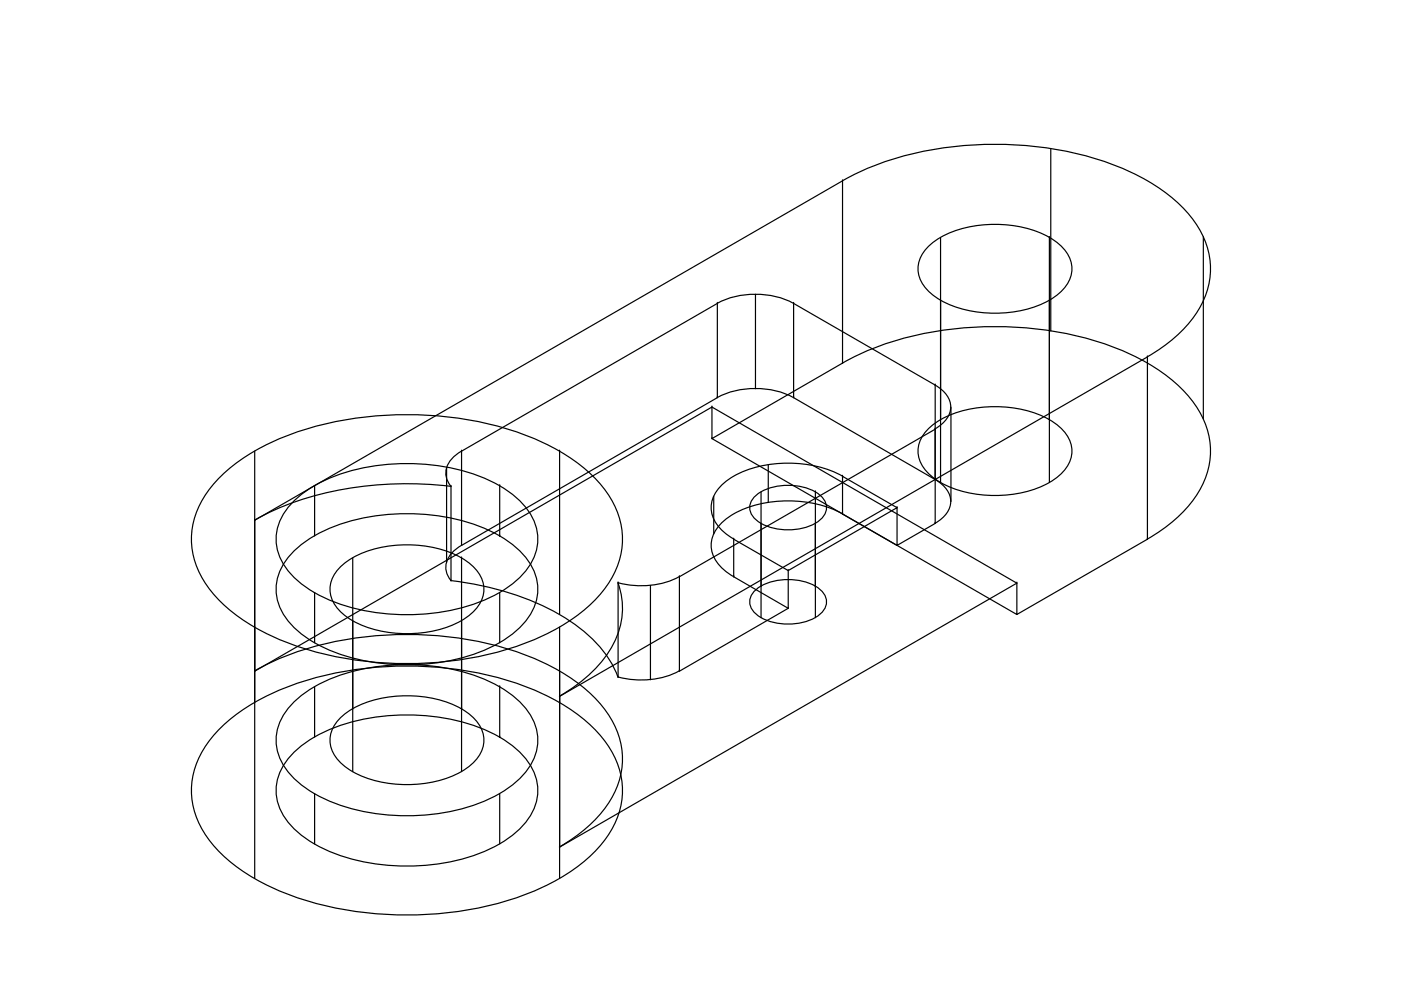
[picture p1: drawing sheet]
<svg xmlns="http://www.w3.org/2000/svg" width="297mm" height="210mm" viewBox="0 0 297 210" stroke-linecap="round" stroke-linejoin="round" font-family="sans-serif">
<!-- layer: 0 -->
<g fill="none" stroke="#000" stroke-width=".25">
<path d="M178.6 38.3h.1M178.6 38.3v38.7M178.6 38.3l-124.6 72M178.6 38.3a66.9 66.9 0 0 1 35.3-7.7 65.1 65.1 0 0 1 29.4 7.7 27.2 27.2 0 0 1 12.1 12.6 16.6 16.6 0 0 1-3 17.3 31.8 31.8 0 0 1-9.1 7.5M222.8 31.5v38.7M197.1 52a21.6 21.6 0 0 1 15.4-4.4 20.6 20.6 0 0 1 12.3 4.4 6.3 6.3 0 0 1 0 9.9 21.6 21.6 0 0 1-15.4 4.5 20.6 20.6 0 0 1-12.3-4.5 6.3 6.3 0 0 1 0-9.9zM199.4 50.4v51.9M222.5 50.4h.1M222.5 50.4v51.9M255.1 50.2v38.6M152.1 64.3a17.8 17.8 0 0 1 16.1 0M152.1 64.3v20l-54.2 31.3"/>
<path d="M152.1 64.3h.1M152.1 64.3l-54.2 31.4M160.2 62.4v20M168.3 64.3h.1M168.3 64.3l30 17.3M168.3 64.3v20M178.6 77l-27.7 16 64.7 37.3 27.7-16M178.6 77h.1M178.6 77a66.9 66.9 0 0 1 35.3-7.7 65.1 65.1 0 0 1 29.4 7.7 27.2 27.2 0 0 1 12.1 12.5 16.6 16.6 0 0 1-3 17.3 31.8 31.8 0 0 1-9.1 7.5M243.3 75.7h.1M243.3 75.7l-124.7 71.9M243.3 75.7v38.6"/>
<path d="M54 95.7v53.3M94.7 99.2v20M97.9 95.6a5.6 5.6 0 0 0-3.4 5.2l.6 1.5 .5 .8M97.9 95.7h.1M97.9 95.7v19.9M118.6 95.7h.1M118.6 95.7v34.6M150.9 93v-6.7l-96.9 56M150.9 86.3h.1M150.9 93h.1M150.9 86.3l64.7 37.3M152.1 84.3a17.8 17.8 0 0 1 16.1 0"/>
<path d="M152.1 84.3h.1M162.9 98.5v8M168.3 84.3h.1M168.3 84.3l30 17.4M197.1 90.7a21.6 21.6 0 0 1 15.4-4.4 20.6 20.6 0 0 1 12.3 4.4 6.3 6.3 0 0 1 0 9.9 21.6 21.6 0 0 1-15.4 4.4 20.6 20.6 0 0 1-12.3-4.4 6.3 6.3 0 0 1 0-9.9zM198.2 81.6a5.4 5.4 0 0 1 3.3 5.5 6 6 0 0 1-3.3 3.8M198.3 91h.1M198.3 81.6h.1M198.3 91l-54.3 31.3M198.3 81.6v29.4M201.6 86.3v20M222.5 89h.1"/>
<path d="M46.3 101.5a44 44 0 0 1 20.1-11 75.5 75.5 0 0 1 45 1.8 38.4 38.4 0 0 1 16.3 10.8 16.7 16.7 0 0 1 0 22.4 38.4 38.4 0 0 1-16.3 10.9 74.9 74.9 0 0 1-50.3 0 38.4 38.4 0 0 1-16.2-10.9 16.7 16.7 0 0 1 0-22.4zM54 110.3h.1M54 110.3v76M62.1 106.4a29.5 29.5 0 0 1 15.8-7.4 44.6 44.6 0 0 1 26.3 3.1 18.5 18.5 0 0 1 8.9 8.1 10 10 0 0 1-1.6 10.8 26.4 26.4 0 0 1-14.8 8.2 44.7 44.7 0 0 1-28.4-2.7 18.5 18.5 0 0 1-8.9-8.1 10 10 0 0 1 1.6-10.8zM62.1 117a29.5 29.5 0 0 1 15.8-7.3 44.6 44.6 0 0 1 26.3 3 18.5 18.5 0 0 1 8.9 8.2 10 10 0 0 1-1.6 10.7 26.4 26.4 0 0 1-14.8 8.2 44.7 44.7 0 0 1-28.4-2.6 18.5 18.5 0 0 1-8.9-8.2 10 10 0 0 1 1.6-10.7zM66.7 103v10.7M72.4 120a21.6 21.6 0 0 1 15.4-4.4 20.6 20.6 0 0 1 12.4 4.4 6.3 6.3 0 0 1 0 9.9 21.6 21.6 0 0 1-15.5 4.4 20.6 20.6 0 0 1-12.3-4.4 6.3 6.3 0 0 1 0-9.9zM74.8 118.3v45.3M95.6 103.1a72.3 72.3 0 0 0-38.2 5.4l-3.4 1.8M95.6 103.2h.1M95.6 103.2v19.9M97.9 115.6a5.6 5.6 0 0 0-3.4 5.1l.6 1.6 .5 .8"/>
<path d="M97.9 118.3h.1M97.9 115.6h.1M97.9 118.3v45.3M105.9 103h.1M105.9 113.7h.1M105.9 103v10.7M151.3 105.2v8M155.6 114.3h.1M155.6 114.3v8M155.6 114.3l11.5 6.7M159.8 105.5a10.6 10.6 0 0 1 9-2.5 8.3 8.3 0 0 1 6.1 3.2 3.2 3.2 0 0 1-1.2 4.2 12.1 12.1 0 0 1-13.2 0 3.2 3.2 0 0 1-.7-4.9zM161.4 104.3v26.7"/>
<path d="M172.9 104.3h.1M172.9 104.3v26.7M178.6 109h.1M178.6 101h.1M178.6 109l11.6 6.6M178.6 101a25.5 25.5 0 0 0-23 0 8.3 8.3 0 0 0-4.8 6.6 7.4 7.4 0 0 0 3.5 5.9l1.3 .8M178.6 109a25.5 25.5 0 0 0-23 0 8.3 8.3 0 0 0-4.8 6.6 7.4 7.4 0 0 0 3.5 5.9l1.3 .8M190.2 107.6l-11.6-6.6v8M190.2 115.6h.1M190.2 107.6h.1M198.2 101.7a5.4 5.4 0 0 1 3.3 5.4 6 6 0 0 1-3.3 3.9M198.3 111l-8.1 4.6v-8l-23.1 13.4v8l-23.1 13.3v-20"/>
<path d="M198.3 111h.1M198.3 101.7h.1M243.3 114.3h.1M66.7 125.6v10.7M95.6 123.1a58.3 58.3 0 0 1 25.5 8.8 25.3 25.3 0 0 1 9.9 11.7M95.6 123.1h.1M105.9 125.6v10.7M118.6 133v53.3M131 123.6a16.5 16.5 0 0 1-3.3 16.5 32.4 32.4 0 0 1-9.1 7.5M131 123.6h.1M131 123.6v20M137.9 124.1v20"/>
<path d="M144 122.3a18 18 0 0 1-12.9 1.3M144 122.3h.1M155.6 122.3h.1M155.6 122.3l11.5 6.7M159.8 125.5a10.6 10.6 0 0 1 9-2.5 8.3 8.3 0 0 1 6.1 3.2 3.2 3.2 0 0 1-1.2 4.2 12.1 12.1 0 0 1-13.2 0 3.2 3.2 0 0 1-.7-4.9zM167.1 129h.1M167.1 121h.1M172.9 124.3h.1M215.6 123.6h.1M215.6 130.3h.1M215.6 123.6v6.7M215.6 123.6l-97 56"/>
<path d="M46.3 154.8a44 44 0 0 1 20.1-11 75.5 75.5 0 0 1 45 1.8 38.4 38.4 0 0 1 16.3 10.8 16.7 16.7 0 0 1 0 22.4 38.4 38.4 0 0 1-16.3 10.9 74.9 74.9 0 0 1-50.3 0 38.4 38.4 0 0 1-16.2-10.9 16.7 16.7 0 0 1 0-22.4zM54 142.3a66.9 66.9 0 0 1 35.2-7.7 65.1 65.1 0 0 1 29.4 7.7 27.2 27.2 0 0 1 12.1 12.5 16.6 16.6 0 0 1-3 17.3 31.8 31.8 0 0 1-9.1 7.5M54 142.3h.1M62.1 149a29.5 29.5 0 0 1 15.8-7.3 44.6 44.6 0 0 1 26.3 3 18.5 18.5 0 0 1 8.9 8.2 10 10 0 0 1-1.6 10.7 26.4 26.4 0 0 1-14.8 8.2 44.7 44.7 0 0 1-28.4-2.6 18.5 18.5 0 0 1-8.9-8.2 10 10 0 0 1 1.6-10.7zM62.1 159.7a29.5 29.5 0 0 1 15.8-7.4 44.6 44.6 0 0 1 26.3 3.1 18.5 18.5 0 0 1 8.9 8.1 10 10 0 0 1-1.6 10.8 26.4 26.4 0 0 1-14.8 8.2 44.7 44.7 0 0 1-28.4-2.7 18.5 18.5 0 0 1-8.9-8.1 10 10 0 0 1 1.6-10.8zM66.7 145.6v10.7M72.4 152a21.6 21.6 0 0 1 15.4-4.4 20.6 20.6 0 0 1 12.4 4.4 6.3 6.3 0 0 1 0 9.9 21.6 21.6 0 0 1-15.5 4.4 20.6 20.6 0 0 1-12.3-4.4 6.3 6.3 0 0 1 0-9.9zM97.9 150.3h.1M105.9 145.6h.1M105.9 156.3h.1M105.9 145.6v10.7M118.6 147.6h.1"/>
<path d="M118.6 149h.1M118.6 142.3v37.3M131 143.6h.1M144 142.2a18 18 0 0 1-12.9 1.3M144 142.3h.1M66.7 168.3v10.6M105.9 168.3v10.6M118.6 179.6h.1"/>
</g>
</svg>
